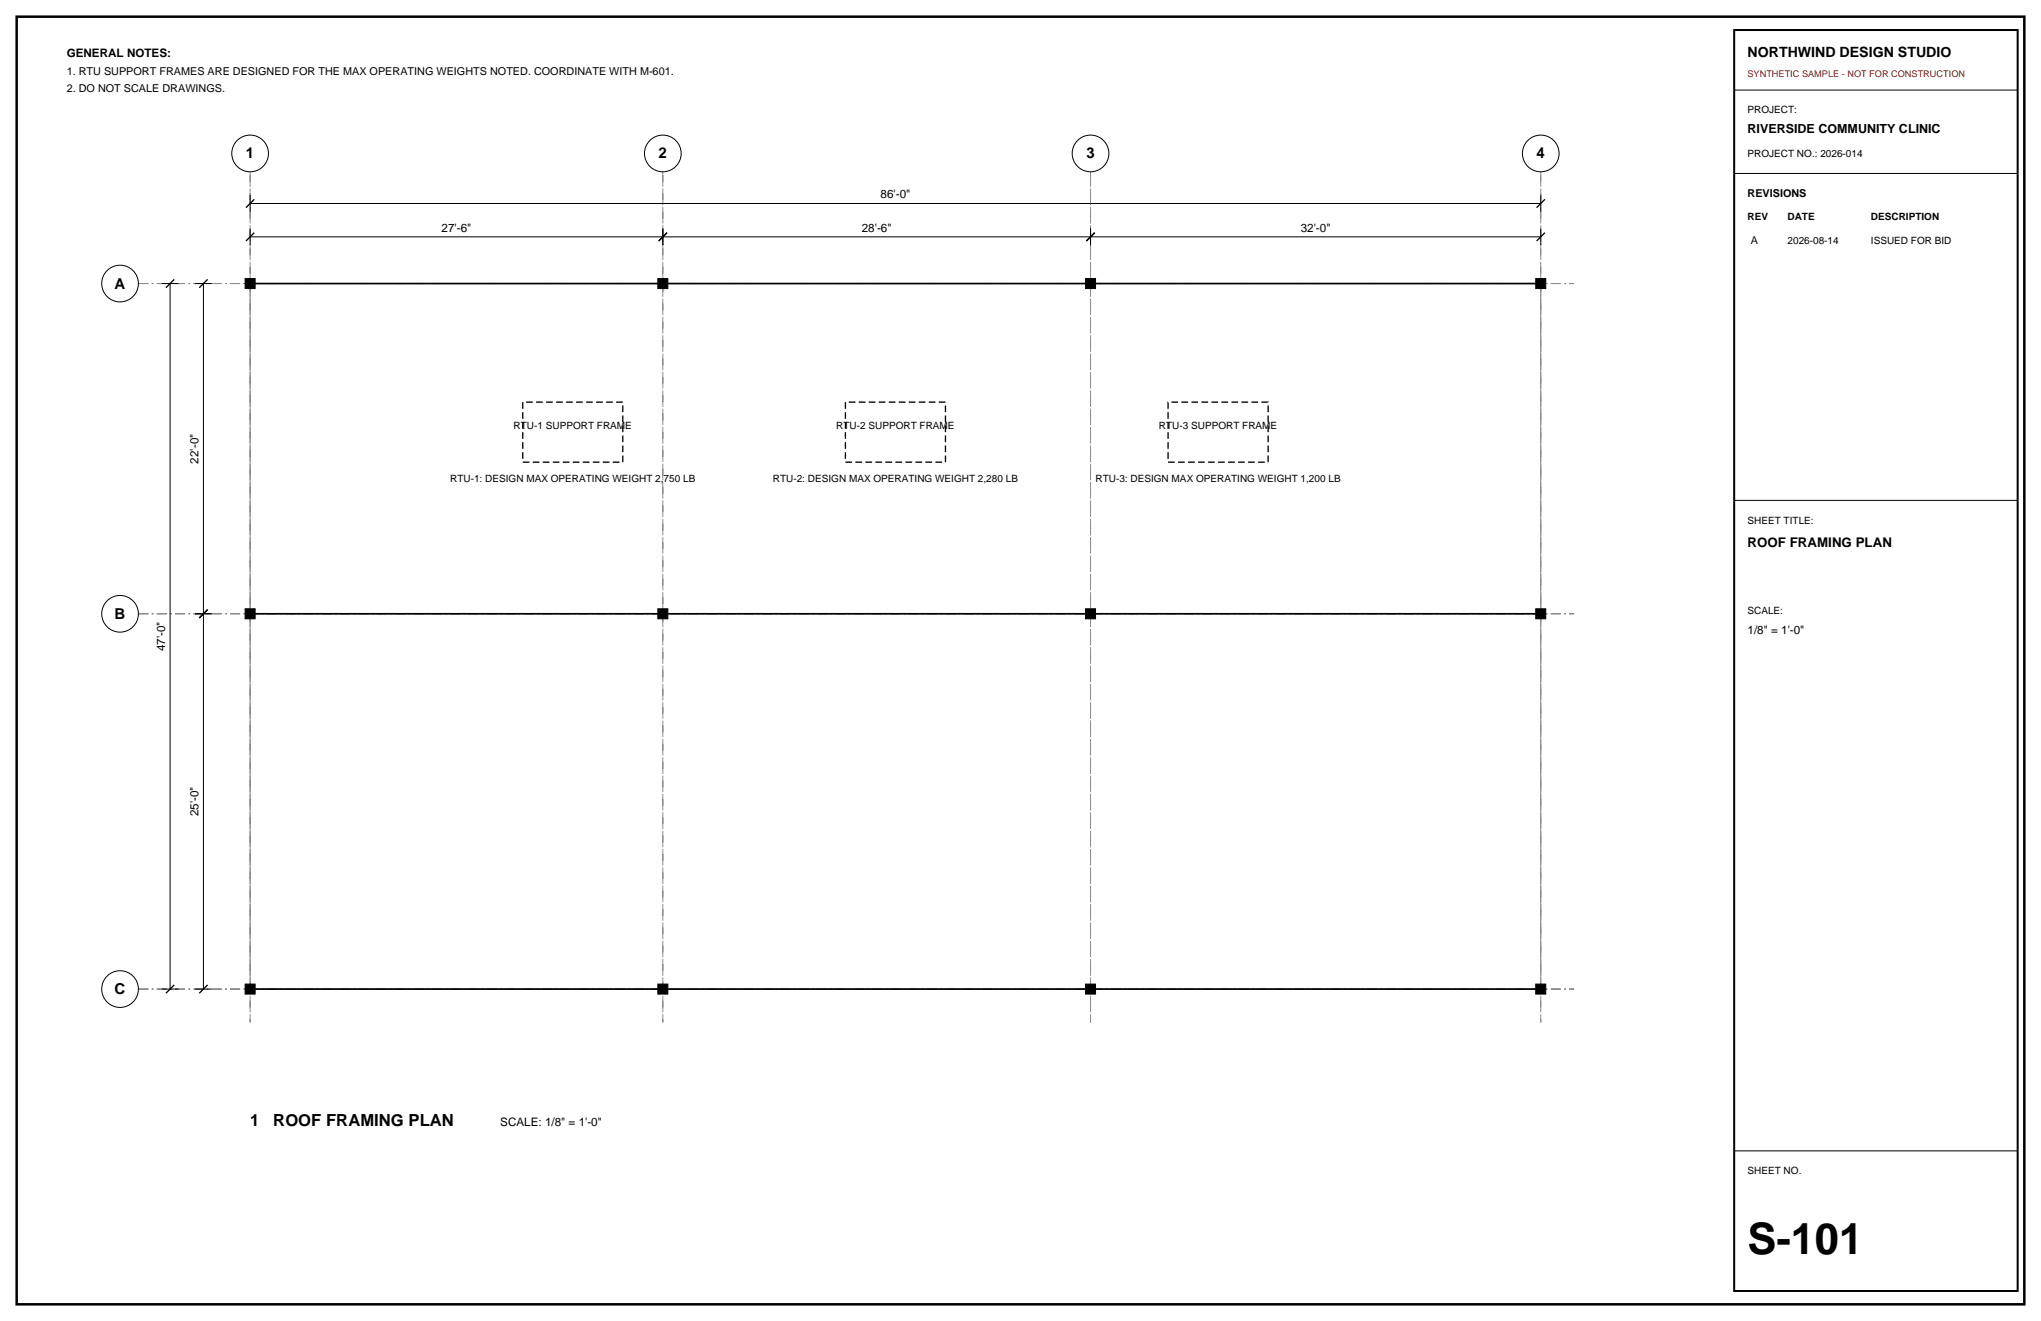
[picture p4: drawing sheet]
<svg xmlns="http://www.w3.org/2000/svg" width="432mm" height="279mm" viewBox="0 0 432 279" stroke-linecap="round" stroke-linejoin="round" font-family="sans-serif">
<defs><g id="words">
<text font-size="9.2" x="369.7" y="265.3">S-101</text>
<g font-size="3.5">
<text x="52.9" y="238.1">1</text>
<text x="57.8" y="238.1">ROOF FRAMING PLAN</text>
</g>
<g font-size="3.2">
<text x="52" y="33.5">1</text>
<text x="139.3" y="33.5">2</text>
<text x="229.8" y="33.5">3</text>
<text x="325.1" y="33.5">4</text>
<text x="24.3" y="61">A</text>
<text x="24.3" y="130.9">B</text>
<text x="24.3" y="210.3">C</text>
</g>
<text font-size="3" x="369.7" y="12">NORTHWIND DESIGN STUDIO</text>
<text font-size="2.8" x="369.7" y="115.7">ROOF FRAMING PLAN</text>
<text font-size="2.6" x="369.7" y="28.2">RIVERSIDE COMMUNITY CLINIC</text>
<g font-size="2.5">
<text x="14.1" y="12">GENERAL NOTES:</text>
<text x="186.3" y="42">86'-0&quot;</text>
<text x="93.4" y="49">27'-6&quot;</text>
<text x="182.3" y="49">28'-6&quot;</text>
<text x="275.2" y="49">32'-0&quot;</text>
<text x="42" y="98" transform="rotate(-90 42 98)">22'-0&quot;</text>
<text x="34.9" y="137.7" transform="rotate(-90 34.9 137.7)">47'-0&quot;</text>
<text x="369.7" y="134.1">1/8&quot; = 1'-0&quot;</text>
<text x="42" y="172.7" transform="rotate(-90 42 172.7)">25'-0&quot;</text>
<text x="105.8" y="238.1">SCALE: 1/8&quot; = 1'-0&quot;</text>
</g>
<g font-size="2.3">
<text x="14.1" y="15.9">1. RTU SUPPORT FRAMES ARE DESIGNED FOR THE MAX OPERATING WEIGHTS NOTED. COORDINATE WITH M-601.</text>
<text x="14.1" y="19.4">2. DO NOT SCALE DRAWINGS.</text>
<text x="369.7" y="41.6">REVISIONS</text>
<text x="370.4" y="51.5">A</text>
</g>
<g font-size="2.1">
<text x="369.7" y="24">PROJECT:</text>
<text x="369.7" y="33.2">PROJECT NO.: 2026-014</text>
<text x="369.7" y="46.6">REV</text>
<text x="378.2" y="46.6">DATE</text>
<text x="395.8" y="46.6">DESCRIPTION</text>
<text x="378.2" y="51.5">2026-08-14</text>
<text x="395.8" y="51.5">ISSUED FOR BID</text>
<text x="108.7" y="90.7">RTU-1 SUPPORT FRAME</text>
<text x="176.9" y="90.7">RTU-2 SUPPORT FRAME</text>
<text x="245.2" y="90.7">RTU-3 SUPPORT FRAME</text>
<text x="95.2" y="102">RTU-1: DESIGN MAX OPERATING WEIGHT 2,750 LB</text>
<text x="163.5" y="102">RTU-2: DESIGN MAX OPERATING WEIGHT 2,280 LB</text>
<text x="231.8" y="102">RTU-3: DESIGN MAX OPERATING WEIGHT 1,200 LB</text>
<text x="369.7" y="110.8">SHEET TITLE:</text>
<text x="369.7" y="129.8">SCALE:</text>
<text x="369.7" y="248.4">SHEET NO.</text>
</g>
<text font-size="1.9" fill="#d90d0d" x="369.7" y="16.2">SYNTHETIC SAMPLE - NOT FOR CONSTRUCTION</text>
</g></defs>
<path d="M3.5 3.5h424.8v272.4h-424.8z" fill="none" stroke="#000" stroke-width=".53"/>
<path d="M52.9 36.3v180zM140.2 36.3v180zM230.7 36.3v180zM326 36.3v180zM29.3 60h303.7zM29.3 129.8h303.7zM29.3 209.2h303.7z" fill="none" stroke="#8c8c8c" stroke-width=".21" stroke-dasharray="2.1 .7 .4 .7" stroke-linecap="butt"/>
<g fill="none" stroke="#000" stroke-width=".21">
<path d="M366.9 19.1h60zM366.9 36.7h60zM34.2 60h3.5zM36 60v149.2zM41.3 60h3.5zM43 60v69.8zM52.9 50.1h87.3zM52.9 48.3v3.6zM52.9 43h273.1zM52.9 41.3v3.5zM140.2 48.3v3.6zM140.2 50.1h90.5z"/>
<path d="M230.7 48.3v3.6zM230.7 50.1h95.3zM326 48.3v3.6zM326 41.3v3.5zM366.9 105.8h60zM41.3 129.8h3.5zM43 129.8v79.4zM34.2 209.2h3.5zM41.3 209.2h3.5zM366.9 243.4h60z"/>
<circle cx="52.9" cy="32.5" r="3.9"/>
<circle cx="140.2" cy="32.5" r="3.9"/>
<circle cx="230.7" cy="32.5" r="3.9"/>
<circle cx="326" cy="32.5" r="3.9"/>
<circle cx="25.4" cy="60" r="3.9"/>
<circle cx="25.4" cy="129.8" r="3.9"/>
<circle cx="25.4" cy="209.2" r="3.9"/>
</g>
<path d="M52 51l1.8-1.8zM52 43.9l1.8-1.7zM139.3 51l1.8-1.8zM229.8 51l1.8-1.8zM325.1 51l1.7-1.8zM325.1 43.9l1.7-1.7zM35.1 60.9l1.8-1.8zM42.2 60.9l1.7-1.8zM42.2 130.7l1.7-1.8zM35.1 210.1l1.8-1.8zM42.2 210.1l1.7-1.8z" fill="none" stroke="#000" stroke-width=".28"/>
<path d="M52.9 60h273.1v149.2h-273.1z" fill="none" stroke="#8c8c8c" stroke-width=".21"/>
<path d="M51.9 58.9h2.1v2.1h-2.1zM139.2 58.9h2.1v2.1h-2.1zM229.7 58.9h2.1v2.1h-2.1zM324.9 58.9h2.1v2.1h-2.1zM51.9 128.8h2.1v2.1h-2.1zM139.2 128.8h2.1v2.1h-2.1zM229.7 128.8h2.1v2.1h-2.1zM324.9 128.8h2.1v2.1h-2.1zM51.9 208.1h2.1v2.2h-2.1zM139.2 208.1h2.1v2.2h-2.1zM229.7 208.1h2.1v2.2h-2.1zM324.9 208.1h2.1v2.2h-2.1z" fill="#000" stroke="#000" stroke-width=".21"/>
<path d="M52.9 60h273.1zM52.9 129.8h273.1zM52.9 209.2h273.1z" fill="none" stroke="#000" stroke-width=".35"/>
<path d="M110.6 85.1h21.2v12.7h-21.2zM178.9 85.1h21.1v12.7h-21.1zM247.1 85.1h21.2v12.7h-21.2z" fill="none" stroke="#000" stroke-width=".28" stroke-dasharray="1.4 .7" stroke-linecap="butt"/>
<path d="M366.9 6.4h60v266.6h-60z" fill="none" stroke="#000" stroke-width=".42"/>
<use href="#words"/>
</svg>
